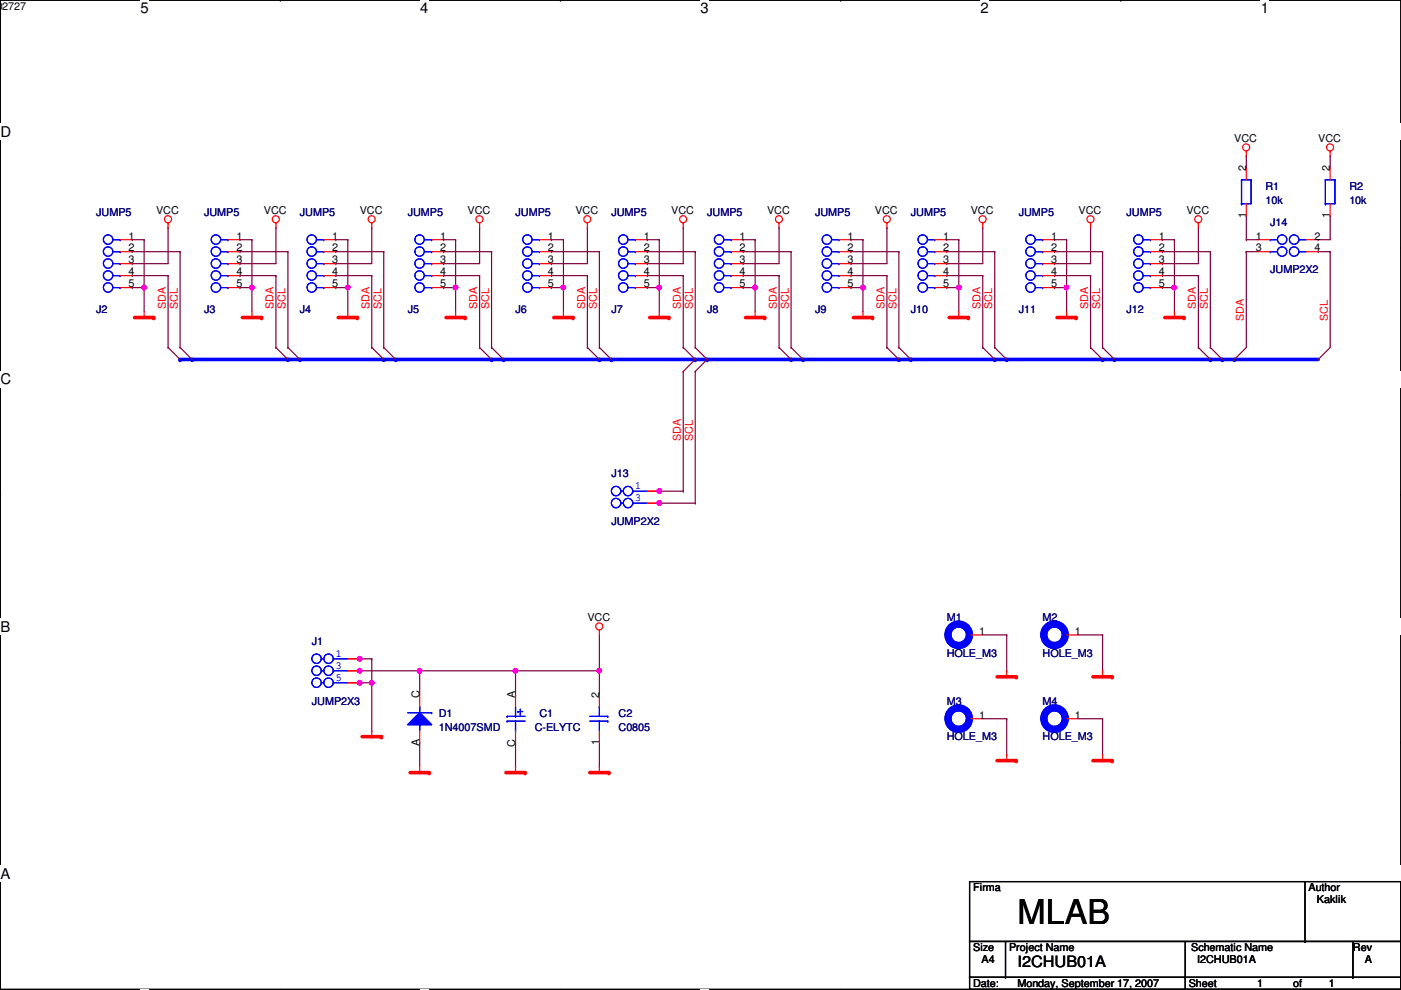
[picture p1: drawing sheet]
<svg xmlns="http://www.w3.org/2000/svg" width="297mm" height="210mm" viewBox="0 0 297 210" stroke-linecap="round" stroke-linejoin="round" font-family="sans-serif">
<defs><g id="words">
<text font-size="7.2" x="215.7" y="196">MLAB</text>
<text font-size="3.3" x="215.7" y="205.2">I2CHUB01A</text>
<g font-size="3.1">
<text x="29.8" y="2.8">5</text>
<text x="89.1" y="2.8">4</text>
<text x="148.5" y="2.8">3</text>
<text x="207.9" y="2.8">2</text>
<text x="267.3" y="2.8">1</text>
<text x=".1" y="29">D</text>
<text x=".1" y="81.5">C</text>
<text x=".1" y="133.9">B</text>
<text x=".1" y="186.4">A</text>
</g>
<g font-size="2.3">
<text x="-.8" y="2.1">02727</text>
<text x="261.7" y="30.1">VCC</text>
<text x="279.5" y="30.1">VCC</text>
<text x="264.2" y="36.4" transform="rotate(-90 264.2 36.4)">2</text>
<text x="282" y="36.4" transform="rotate(-90 282 36.4)">2</text>
<text x="33.1" y="45.3">VCC</text>
<text x="56" y="45.3">VCC</text>
<text x="76.3" y="45.3">VCC</text>
<text x="99.1" y="45.3">VCC</text>
<text x="122" y="45.3">VCC</text>
<text x="142.3" y="45.3">VCC</text>
<text x="162.6" y="45.3">VCC</text>
<text x="185.5" y="45.3">VCC</text>
<text x="205.8" y="45.3">VCC</text>
<text x="228.7" y="45.3">VCC</text>
<text x="251.5" y="45.3">VCC</text>
<text x="264.2" y="46.3" transform="rotate(-90 264.2 46.3)">1</text>
<text x="282" y="46.3" transform="rotate(-90 282 46.3)">1</text>
<text x="27.3" y="50.8">1</text>
<text x="27.3" y="53.3">2</text>
<text x="50.1" y="50.8">1</text>
<text x="50.1" y="53.3">2</text>
<text x="70.4" y="50.8">1</text>
<text x="70.4" y="53.3">2</text>
<text x="93.3" y="50.8">1</text>
<text x="93.3" y="53.3">2</text>
<text x="116.2" y="50.8">1</text>
<text x="116.2" y="53.3">2</text>
<text x="136.5" y="50.8">1</text>
<text x="136.5" y="53.3">2</text>
<text x="156.8" y="50.8">1</text>
<text x="156.8" y="53.3">2</text>
<text x="179.7" y="50.8">1</text>
<text x="179.7" y="53.3">2</text>
<text x="200" y="50.8">1</text>
<text x="200" y="53.3">2</text>
<text x="222.8" y="50.8">1</text>
<text x="222.8" y="53.3">2</text>
<text x="245.7" y="50.8">1</text>
<text x="245.7" y="53.3">2</text>
<text x="266.3" y="50.8">1</text>
<text x="266.3" y="53.3">3</text>
<text x="278.7" y="50.8">2</text>
<text x="278.7" y="53.3">4</text>
<text x="27.3" y="55.9">3</text>
<text x="27.3" y="58.4">4</text>
<text x="50.1" y="55.9">3</text>
<text x="50.1" y="58.4">4</text>
<text x="70.4" y="55.9">3</text>
<text x="70.4" y="58.4">4</text>
<text x="93.3" y="55.9">3</text>
<text x="93.3" y="58.4">4</text>
<text x="116.2" y="55.9">3</text>
<text x="116.2" y="58.4">4</text>
<text x="136.5" y="55.9">3</text>
<text x="136.5" y="58.4">4</text>
<text x="156.8" y="55.9">3</text>
<text x="156.8" y="58.4">4</text>
<text x="179.7" y="55.9">3</text>
<text x="179.7" y="58.4">4</text>
<text x="200" y="55.9">3</text>
<text x="200" y="58.4">4</text>
<text x="222.8" y="55.9">3</text>
<text x="222.8" y="58.4">4</text>
<text x="245.7" y="55.9">3</text>
<text x="245.7" y="58.4">4</text>
<text x="27.3" y="61">5</text>
<text x="50.1" y="61">5</text>
<text x="70.4" y="61">5</text>
<text x="93.3" y="61">5</text>
<text x="116.2" y="61">5</text>
<text x="136.5" y="61">5</text>
<text x="156.8" y="61">5</text>
<text x="179.7" y="61">5</text>
<text x="200" y="61">5</text>
<text x="222.8" y="61">5</text>
<text x="245.7" y="61">5</text>
<text x="124.5" y="131.7">VCC</text>
<text x="207.6" y="134.6">1</text>
<text x="227.9" y="134.6">1</text>
<text x="88.9" y="148.1" transform="rotate(-90 88.9 148.1)">C</text>
<text x="109.3" y="148.1" transform="rotate(-90 109.3 148.1)">A</text>
<text x="127" y="148.1" transform="rotate(-90 127 148.1)">2</text>
<text x="207.6" y="152.4">1</text>
<text x="227.9" y="152.4">1</text>
<text x="88.9" y="158.3" transform="rotate(-90 88.9 158.3)">A</text>
<text x="109.3" y="158.4" transform="rotate(-90 109.3 158.4)">C</text>
<text x="127" y="158" transform="rotate(-90 127 158)">1</text>
<text x="206.3" y="189.1">Firma</text>
<text x="277.4" y="189.1">Author</text>
<text x="279.2" y="191.6">Kaklik</text>
<text x="206.3" y="201.8">Size</text>
<text x="213.9" y="201.8">Project Name</text>
<text x="252.6" y="201.8">Schematic Name</text>
<text x="286.8" y="201.8">Rev</text>
<text x="206.3" y="209.4">Date:</text>
<text x="208.1" y="204.3">A4</text>
<text x="215.7" y="209.4">Monday, September 17, 2007</text>
<text x="252" y="209.4">Sheet</text>
<text x="253.8" y="204.3">I2CHUB01A</text>
<text x="266.5" y="209.4">1</text>
<text x="274.1" y="209.4">of</text>
<text x="281.8" y="209.4">1</text>
<text x="289.4" y="204.3">A</text>
</g>
<g font-size="2.3" fill="#000080">
<text x="268.3" y="40.2">R1</text>
<text x="286.1" y="40.2">R2</text>
<text x="20.4" y="45.8">JUMP5</text>
<text x="43.3" y="45.8">JUMP5</text>
<text x="63.6" y="45.8">JUMP5</text>
<text x="86.4" y="45.8">JUMP5</text>
<text x="109.3" y="45.8">JUMP5</text>
<text x="129.6" y="45.8">JUMP5</text>
<text x="149.9" y="45.8">JUMP5</text>
<text x="172.8" y="45.8">JUMP5</text>
<text x="193.1" y="45.8">JUMP5</text>
<text x="216" y="45.8">JUMP5</text>
<text x="238.8" y="45.8">JUMP5</text>
<text x="268.3" y="43.3">10k</text>
<text x="269.3" y="47.8">J14</text>
<text x="286.1" y="43.3">10k</text>
<text x="269.3" y="58">JUMP2X2</text>
<text x="20.4" y="66.4">J2</text>
<text x="43.3" y="66.4">J3</text>
<text x="63.6" y="66.4">J4</text>
<text x="86.4" y="66.4">J5</text>
<text x="109.3" y="66.4">J6</text>
<text x="129.6" y="66.4">J7</text>
<text x="149.9" y="66.4">J8</text>
<text x="172.8" y="66.4">J9</text>
<text x="193.1" y="66.4">J10</text>
<text x="216" y="66.4">J11</text>
<text x="238.8" y="66.4">J12</text>
<text x="129.6" y="101.2">J13</text>
<text x="129.6" y="111.3">JUMP2X2</text>
<text x="200.7" y="131.7">M1</text>
<text x="221.1" y="131.7">M2</text>
<text x="66.1" y="136.7">J1</text>
<text x="200.7" y="139.3">HOLE_M3</text>
<text x="221.1" y="139.3">HOLE_M3</text>
<text x="66.1" y="149.4">JUMP2X3</text>
<text x="200.7" y="149.4">M3</text>
<text x="221.1" y="149.4">M4</text>
<text x="93" y="152">D1</text>
<text x="93" y="155">1N4007SMD</text>
<text x="113.4" y="155">C-ELYTC</text>
<text x="114.4" y="152">C1</text>
<text x="131.1" y="152">C2</text>
<text x="131.1" y="155">C0805</text>
<text x="200.7" y="157.1">HOLE_M3</text>
<text x="221.1" y="157.1">HOLE_M3</text>
</g>
<g font-size="2.3" fill="#f00">
<text x="35.1" y="65.6" transform="rotate(-90 35.1 65.6)">SDA</text>
<text x="37.7" y="65.6" transform="rotate(-90 37.7 65.6)">SCL</text>
<text x="58" y="65.6" transform="rotate(-90 58 65.6)">SDA</text>
<text x="60.5" y="65.6" transform="rotate(-90 60.5 65.6)">SCL</text>
<text x="78.3" y="65.6" transform="rotate(-90 78.3 65.6)">SDA</text>
<text x="80.9" y="65.6" transform="rotate(-90 80.9 65.6)">SCL</text>
<text x="101.2" y="65.6" transform="rotate(-90 101.2 65.6)">SDA</text>
<text x="103.7" y="65.6" transform="rotate(-90 103.7 65.6)">SCL</text>
<text x="124" y="65.6" transform="rotate(-90 124 65.6)">SDA</text>
<text x="126.6" y="65.6" transform="rotate(-90 126.6 65.6)">SCL</text>
<text x="144.4" y="65.6" transform="rotate(-90 144.4 65.6)">SDA</text>
<text x="146.9" y="65.6" transform="rotate(-90 146.9 65.6)">SCL</text>
<text x="164.7" y="65.6" transform="rotate(-90 164.7 65.6)">SDA</text>
<text x="167.2" y="65.6" transform="rotate(-90 167.2 65.6)">SCL</text>
<text x="187.5" y="65.6" transform="rotate(-90 187.5 65.6)">SDA</text>
<text x="190.1" y="65.6" transform="rotate(-90 190.1 65.6)">SCL</text>
<text x="207.9" y="65.6" transform="rotate(-90 207.9 65.6)">SDA</text>
<text x="210.4" y="65.6" transform="rotate(-90 210.4 65.6)">SCL</text>
<text x="230.7" y="65.6" transform="rotate(-90 230.7 65.6)">SDA</text>
<text x="233.3" y="65.6" transform="rotate(-90 233.3 65.6)">SCL</text>
<text x="253.6" y="65.6" transform="rotate(-90 253.6 65.6)">SDA</text>
<text x="256.1" y="65.6" transform="rotate(-90 256.1 65.6)">SCL</text>
<text x="263.7" y="68.1" transform="rotate(-90 263.7 68.1)">SDA</text>
<text x="281.5" y="68.1" transform="rotate(-90 281.5 68.1)">SCL</text>
<text x="144.4" y="93.5" transform="rotate(-90 144.4 93.5)">SDA</text>
<text x="146.9" y="93.5" transform="rotate(-90 146.9 93.5)">SCL</text>
</g>
<g font-size="2.3" fill="#00f">
<text x="134.7" y="103.8">1</text>
<text x="134.7" y="106.3">3</text>
<text x="71.2" y="139.3">1</text>
<text x="71.2" y="141.9">3</text>
<text x="71.2" y="144.4">5</text>
</g>
</g></defs>
<path d="M.1 0h296.9v209.8h-296.9z" fill="none" stroke="#000" stroke-width=".25"/>
<g fill="#fff">
<path d="M29.8 0h1.7v3.5h-1.7z"/>
<path d="M29.8 209.8l1.7 .1z"/>
</g>
<path d="M59.4 0h.1M59.4 209.8h.1" fill="none" stroke="#000" stroke-width=".25"/>
<g fill="#fff">
<path d="M89.1 0h1.7v3.5h-1.7z"/>
<path d="M89.1 209.8l1.7 .1z"/>
</g>
<path d="M118.8 0h.1M118.8 209.8h.1" fill="none" stroke="#000" stroke-width=".25"/>
<g fill="#fff">
<path d="M148.5 0h1.7v3.5h-1.7z"/>
<path d="M148.5 209.8l1.7 .1z"/>
</g>
<path d="M178.2 0h.1M178.2 209.8h.1" fill="none" stroke="#000" stroke-width=".25"/>
<g fill="#fff">
<path d="M207.9 0h1.7v3.5h-1.7z"/>
<path d="M207.9 209.8l1.7 .1z"/>
</g>
<path d="M237.6 0h.1M237.6 209.8h.1" fill="none" stroke="#000" stroke-width=".25"/>
<g fill="#fff">
<path d="M267.3 0h1.7v3.5h-1.7z"/>
<path d="M267.3 209.8l1.7 .1z"/>
<path d="M.1 26.2h2.2v3.5h-2.2z"/>
<path d="M297 26.2l.1 3.5z"/>
<path d="M.1 78.7h2.2v3.5h-2.2z"/>
<path d="M297 78.7l.1 3.5z"/>
</g>
<path d="M.1 52.5h.1M297 52.5h.1" fill="none" stroke="#000" stroke-width=".25"/>
<g fill="#fff">
<path d="M.1 131.1h2.1v3.5h-2.1z"/>
<path d="M297 131.1l.1 3.5z"/>
</g>
<path d="M.1 104.9h.1M297 104.9h.1" fill="none" stroke="#000" stroke-width=".25"/>
<path d="M.1 104.9h.1M297 104.9h.1" fill="none" stroke="#000" stroke-width=".21"/>
<g fill="#fff">
<path d="M.1 183.6h2.1v3.5h-2.1z"/>
<path d="M297 183.6l.1 3.5z"/>
</g>
<path d="M.1 157.4h.1M297 157.4h.1" fill="none" stroke="#000" stroke-width=".25"/>
<path d="M76.3 142.3h12.7M89 142.3h.1" fill="none" stroke="#800040" stroke-width=".25"/>
<circle cx="76.3" cy="142.3" r=".49" fill="#f0f"/>
<circle cx="76.3" cy="142.3" r=".49" fill="none" stroke="#f0f" stroke-width=".25"/>
<circle cx="89" cy="142.3" r=".49" fill="#f0f"/>
<circle cx="89" cy="142.3" r=".49" fill="none" stroke="#f0f" stroke-width=".25"/>
<path d="M89 142.3h.1M89 142.3v5.1M89 142.3h38.1M109.3 147.4h.1M109.3 142.3v5.1M127.1 142.3h.1" fill="none" stroke="#800040" stroke-width=".25"/>
<circle cx="109.3" cy="142.3" r=".49" fill="#f0f"/>
<circle cx="109.3" cy="142.3" r=".49" fill="none" stroke="#f0f" stroke-width=".25"/>
<circle cx="127.1" cy="142.3" r=".49" fill="#f0f"/>
<circle cx="127.1" cy="142.3" r=".49" fill="none" stroke="#f0f" stroke-width=".25"/>
<path d="M76.3 139.7h2.5M78.8 139.7h.1M127.1 134.7v12.7M89 157.5h.1M89 157.5v5.1M109.3 157.5v5.1M127.1 147.4h.1M127.1 142.3h.1M127.1 157.5v5.1M109.3 162.6h.1M127.1 162.6h.1" fill="none" stroke="#800040" stroke-width=".25"/>
<circle cx="76.3" cy="139.7" r=".49" fill="#f0f"/>
<circle cx="76.3" cy="139.7" r=".49" fill="none" stroke="#f0f" stroke-width=".25"/>
<path d="M78.8 139.7v5.1M78.8 144.8h.1" fill="none" stroke="#800040" stroke-width=".25"/>
<circle cx="78.8" cy="144.8" r=".49" fill="#f0f"/>
<circle cx="78.8" cy="144.8" r=".49" fill="none" stroke="#f0f" stroke-width=".25"/>
<path d="M76.3 144.8h2.5M78.8 144.8h.1" fill="none" stroke="#800040" stroke-width=".25"/>
<circle cx="76.3" cy="144.8" r=".49" fill="#f0f"/>
<circle cx="76.3" cy="144.8" r=".49" fill="none" stroke="#f0f" stroke-width=".25"/>
<path d="M28 50.8h.1M28 50.8h2.6M30.6 61h.1M30.6 61v5.1M78.8 155h.1M78.8 144.8v10.2" fill="none" stroke="#800040" stroke-width=".25"/>
<circle cx="30.5" cy="61" r=".49" fill="#f0f"/>
<circle cx="30.5" cy="61" r=".49" fill="none" stroke="#f0f" stroke-width=".25"/>
<path d="M28 55.9h.1M30.6 50.8h.1M30.6 50.8v10.2h-2.6M35.6 48.3h.1M35.6 48.3v7.6h-7.6M50.9 50.8h.1M50.9 50.8h2.5M28 61h.1M53.4 61h.1M53.4 61v5.1" fill="none" stroke="#800040" stroke-width=".25"/>
<circle cx="53.4" cy="61" r=".49" fill="#f0f"/>
<circle cx="53.4" cy="61" r=".49" fill="none" stroke="#f0f" stroke-width=".25"/>
<path d="M50.9 55.9h.1M53.4 50.8h.1M53.4 50.8v10.2h-2.5M58.5 48.3h.1M58.5 48.3v7.6h-7.6M71.2 50.8h.1M71.2 50.8h2.5M50.9 61h.1M73.7 61h.1M73.7 61v5.1" fill="none" stroke="#800040" stroke-width=".25"/>
<circle cx="73.7" cy="61" r=".49" fill="#f0f"/>
<circle cx="73.7" cy="61" r=".49" fill="none" stroke="#f0f" stroke-width=".25"/>
<path d="M71.2 55.9h.1M73.7 50.8h.1M73.7 50.8v10.2h-2.5M78.8 48.3h.1M78.8 48.3v7.6h-7.6M94.1 50.8h.1M94.1 50.8h2.5M71.2 61h.1M96.6 61h.1M96.6 61v5.1" fill="none" stroke="#800040" stroke-width=".25"/>
<circle cx="96.6" cy="61" r=".49" fill="#f0f"/>
<circle cx="96.6" cy="61" r=".49" fill="none" stroke="#f0f" stroke-width=".25"/>
<path d="M94.1 55.9h.1M96.6 50.8h.1M96.6 50.8v10.2h-2.5M101.7 48.3h.1M101.7 48.3v7.6h-7.6M116.9 50.8h.1M116.9 50.8h2.6M94.1 61h.1M119.5 61h.1M119.5 61v5.1" fill="none" stroke="#800040" stroke-width=".25"/>
<circle cx="119.4" cy="61" r=".49" fill="#f0f"/>
<circle cx="119.4" cy="61" r=".49" fill="none" stroke="#f0f" stroke-width=".25"/>
<path d="M116.9 55.9h.1M119.5 50.8h.1M119.5 50.8v10.2h-2.6M124.5 48.3h.1M124.5 48.3v7.6h-7.6M137.2 50.8h.1M137.2 50.8h2.6M116.9 61h.1M139.8 61h.1M139.8 61v5.1" fill="none" stroke="#800040" stroke-width=".25"/>
<circle cx="139.8" cy="61" r=".49" fill="#f0f"/>
<circle cx="139.8" cy="61" r=".49" fill="none" stroke="#f0f" stroke-width=".25"/>
<path d="M137.2 55.9h.1M139.8 50.8h.1M139.8 50.8v10.2h-2.6M144.9 48.3h.1M144.9 48.3v7.6h-7.7M157.6 50.8h.1M157.6 50.8h2.5M137.2 61h.1M160.1 61h.1M160.1 61v5.1" fill="none" stroke="#800040" stroke-width=".25"/>
<circle cx="160.1" cy="61" r=".49" fill="#f0f"/>
<circle cx="160.1" cy="61" r=".49" fill="none" stroke="#f0f" stroke-width=".25"/>
<path d="M157.6 55.9h.1M160.1 50.8h.1M160.1 50.8v10.2h-2.5M165.2 48.3h.1M165.2 48.3v7.6h-7.6M180.4 50.8h.1M180.4 50.8h2.6M157.6 61h.1M183 61h.1M183 61v5.1" fill="none" stroke="#800040" stroke-width=".25"/>
<circle cx="182.9" cy="61" r=".49" fill="#f0f"/>
<circle cx="182.9" cy="61" r=".49" fill="none" stroke="#f0f" stroke-width=".25"/>
<path d="M180.4 55.9h.1M183 50.8h.1M183 50.8v10.2h-2.6M188 48.3h.1M188 48.3v7.6h-7.6M200.7 50.8h.1M200.7 50.8h2.6M180.4 61h.1M203.3 61h.1M203.3 61v5.1" fill="none" stroke="#800040" stroke-width=".25"/>
<circle cx="203.3" cy="61" r=".49" fill="#f0f"/>
<circle cx="203.3" cy="61" r=".49" fill="none" stroke="#f0f" stroke-width=".25"/>
<path d="M200.7 55.9h.1M203.3 50.8h.1M203.3 50.8v10.2h-2.6M208.4 48.3h.1M208.4 48.3v7.6h-7.7M223.6 50.8h.1M223.6 50.8h2.5M200.7 61h.1M226.1 61h.1M226.1 61v5.1" fill="none" stroke="#800040" stroke-width=".25"/>
<circle cx="226.1" cy="61" r=".49" fill="#f0f"/>
<circle cx="226.1" cy="61" r=".49" fill="none" stroke="#f0f" stroke-width=".25"/>
<path d="M223.6 55.9h.1M226.1 50.8h.1M226.1 50.8v10.2h-2.5M231.2 48.3h.1M231.2 48.3v7.6h-7.6M246.5 50.8h.1M246.5 50.8h2.5M223.6 61h.1M249 61h.1M249 61v5.1" fill="none" stroke="#800040" stroke-width=".25"/>
<circle cx="249" cy="61" r=".49" fill="#f0f"/>
<circle cx="249" cy="61" r=".49" fill="none" stroke="#f0f" stroke-width=".25"/>
<path d="M246.5 55.9h.1M249 50.8h.1M249 50.8v10.2h-2.5M254.1 48.3h.1M254.1 48.3v7.6h-7.6M246.5 61h.1" fill="none" stroke="#800040" stroke-width=".25"/>
<path d="M38.2 76.2h2.5" fill="none" stroke="#00f" stroke-width=".76"/>
<circle cx="38.2" cy="76.2" r=".38" fill="#00f"/>
<path d="M83.9 76.2h20.3" fill="none" stroke="#00f" stroke-width=".76"/>
<circle cx="83.9" cy="76.2" r=".38" fill="#00f"/>
<path d="M61 76.2h2.6" fill="none" stroke="#00f" stroke-width=".76"/>
<circle cx="61" cy="76.2" r=".38" fill="#00f"/>
<path d="M106.8 76.2h20.3" fill="none" stroke="#00f" stroke-width=".76"/>
<circle cx="106.8" cy="76.2" r=".38" fill="#00f"/>
<path d="M127.1 76.2h2.5" fill="none" stroke="#00f" stroke-width=".76"/>
<circle cx="127.1" cy="76.2" r=".38" fill="#00f"/>
<path d="M147.4 76.2h2.5" fill="none" stroke="#00f" stroke-width=".76"/>
<circle cx="147.4" cy="76.2" r=".38" fill="#00f"/>
<path d="M170.3 76.2h20.3" fill="none" stroke="#00f" stroke-width=".76"/>
<circle cx="170.3" cy="76.2" r=".38" fill="#00f"/>
<path d="M256.6 76.2h2.6" fill="none" stroke="#00f" stroke-width=".76"/>
<circle cx="256.6" cy="76.2" r=".38" fill="#00f"/>
<path d="M28 58.5h.1M28 53.4h.1M28 58.5h7.6M28 53.4h10.2M35.6 58.5h.1M35.6 58.5v15.2M38.2 53.4h.1M38.2 53.4v20.3M50.9 58.5h.1M50.9 58.5h7.6M58.5 58.5h.1M58.5 58.5v15.2" fill="none" stroke="#800040" stroke-width=".25"/>
<path d="M40.7 76.2h20.3" fill="none" stroke="#00f" stroke-width=".76"/>
<circle cx="40.7" cy="76.2" r=".38" fill="#00f"/>
<path d="M63.6 76.2h17.8" fill="none" stroke="#00f" stroke-width=".76"/>
<circle cx="63.6" cy="76.2" r=".38" fill="#00f"/>
<path d="M50.9 53.4h.1M50.9 53.4h10.1M61 53.4h.1M61 53.4v20.3M71.2 58.5h.1M71.2 53.4h.1M71.2 53.4h10.2M71.2 58.5h7.6M78.8 58.5h.1M78.8 58.5v15.2M81.4 53.4h.1M81.4 53.4v20.3" fill="none" stroke="#800040" stroke-width=".25"/>
<path d="M81.4 76.2h2.5" fill="none" stroke="#00f" stroke-width=".76"/>
<circle cx="81.4" cy="76.2" r=".38" fill="#00f"/>
<path d="M94.1 58.5h.1M94.1 53.4h.1M94.1 58.5h7.6M94.1 53.4h10.1M101.7 58.5h.1M101.7 58.5v15.2M104.2 53.4h.1M104.2 53.4v20.3" fill="none" stroke="#800040" stroke-width=".25"/>
<path d="M104.2 76.2h2.6" fill="none" stroke="#00f" stroke-width=".76"/>
<circle cx="104.2" cy="76.2" r=".38" fill="#00f"/>
<path d="M116.9 58.5h.1M116.9 53.4h.1M116.9 58.5h7.6M116.9 53.4h10.2M124.5 58.5h.1M124.5 58.5v15.2M127.1 53.4h.1M127.1 53.4v20.3" fill="none" stroke="#800040" stroke-width=".25"/>
<path d="M129.6 76.2h17.8" fill="none" stroke="#00f" stroke-width=".76"/>
<circle cx="129.6" cy="76.2" r=".38" fill="#00f"/>
<path d="M149.9 76.2h17.8" fill="none" stroke="#00f" stroke-width=".76"/>
<circle cx="149.9" cy="76.2" r=".38" fill="#00f"/>
<g fill="none" stroke="#800040" stroke-width=".25">
<path d="M137.2 58.5h.1M137.2 53.4h.1M137.2 58.5h7.7M137.2 53.4h10.2M144.9 58.5h.1M144.9 58.5v15.2M147.4 53.4h.1M147.4 53.4v20.3M157.6 58.5h.1M157.6 53.4h.1M157.6 58.5h7.6M157.6 53.4h10.1"/>
<path d="M165.2 58.5h.1M165.2 58.5v15.2M167.7 53.4h.1M167.7 53.4v20.3"/>
</g>
<path d="M167.7 76.2h2.6" fill="none" stroke="#00f" stroke-width=".76"/>
<circle cx="167.7" cy="76.2" r=".38" fill="#00f"/>
<path d="M193.1 76.2h17.8" fill="none" stroke="#00f" stroke-width=".76"/>
<circle cx="193.1" cy="76.2" r=".38" fill="#00f"/>
<path d="M233.8 76.2h2.5" fill="none" stroke="#00f" stroke-width=".76"/>
<circle cx="233.8" cy="76.2" r=".38" fill="#00f"/>
<path d="M210.9 76.2h2.5" fill="none" stroke="#00f" stroke-width=".76"/>
<circle cx="210.9" cy="76.2" r=".38" fill="#00f"/>
<path d="M180.4 58.5h.1M180.4 53.4h.1M180.4 58.5h7.6M180.4 53.4h10.2M188 58.5h.1M188 58.5v15.2M190.6 53.4h.1M190.6 53.4v20.3" fill="none" stroke="#800040" stroke-width=".25"/>
<path d="M190.6 76.2h2.5" fill="none" stroke="#00f" stroke-width=".76"/>
<circle cx="190.6" cy="76.2" r=".38" fill="#00f"/>
<path d="M200.7 58.5h.1M200.7 53.4h.1M200.7 58.5h7.7M200.7 53.4h10.2M208.4 58.5h.1M208.4 58.5v15.2M210.9 53.4h.1M210.9 53.4v20.3" fill="none" stroke="#800040" stroke-width=".25"/>
<path d="M213.4 76.2h20.4" fill="none" stroke="#00f" stroke-width=".76"/>
<circle cx="213.4" cy="76.2" r=".38" fill="#00f"/>
<path d="M223.6 53.4h.1M223.6 58.5h.1M223.6 53.4h10.2M223.6 58.5h7.6M231.2 58.5h.1M231.2 58.5v15.2M233.8 53.4h.1M233.8 53.4v20.3" fill="none" stroke="#800040" stroke-width=".25"/>
<path d="M236.3 76.2h20.3" fill="none" stroke="#00f" stroke-width=".76"/>
<circle cx="236.3" cy="76.2" r=".38" fill="#00f"/>
<g fill="none" stroke="#800040" stroke-width=".25">
<path d="M246.5 58.5h.1M246.5 53.4h.1M246.5 58.5h7.6M246.5 53.4h10.1M254.1 58.5h.1M254.1 58.5v15.2M256.6 53.4h.1M256.6 53.4v20.3M208.4 134.7h5M213.4 134.7h.1M213.4 134.7v7.6M228.7 134.7h5.1"/>
<path d="M233.8 134.7h.1M233.8 134.7v7.6M208.4 152.4h5M213.4 142.3h.1M213.4 152.4h.1M213.4 152.4v7.7M228.7 152.4h5.1M233.8 142.3h.1M233.8 152.4h.1M233.8 152.4v7.7M213.4 160.1h.1M233.8 160.1h.1"/>
</g>
<path d="M261.7 76.2h17.8" fill="none" stroke="#00f" stroke-width=".76"/>
<circle cx="261.7" cy="76.2" r=".38" fill="#00f"/>
<path d="M264.2 33.1h.1M264.2 33.1v2.5M282 33.1h.1M282 33.1v2.5M147.4 78.8v27.9M139.8 106.7h.1M139.8 106.7h7.6M147.4 106.7h.1" fill="none" stroke="#800040" stroke-width=".25"/>
<circle cx="139.8" cy="106.7" r=".49" fill="#f0f"/>
<circle cx="139.8" cy="106.7" r=".49" fill="none" stroke="#f0f" stroke-width=".25"/>
<path d="M144.9 78.8v25.4M139.8 104.2h.1M139.8 104.2h5.1M144.9 104.2h.1" fill="none" stroke="#800040" stroke-width=".25"/>
<circle cx="139.8" cy="104.2" r=".49" fill="#f0f"/>
<circle cx="139.8" cy="104.2" r=".49" fill="none" stroke="#f0f" stroke-width=".25"/>
<path d="M259.2 76.2h2.5" fill="none" stroke="#00f" stroke-width=".76"/>
<circle cx="259.2" cy="76.2" r=".38" fill="#00f"/>
<g fill="none" stroke="#800040" stroke-width=".25">
<path d="M264.2 45.8h.1M264.2 50.8h.1M264.2 53.4h.1M264.2 45.8v5M264.2 53.4v20.3M264.2 50.8h2.6M264.2 53.4h2.6M279.5 53.4h.1M279.5 50.8h.1M279.5 53.4h2.5M282 45.8h.1M282 53.4h.1"/>
<path d="M282 45.8v5h-2.5M282 53.4v20.3"/>
</g>
<path d="M89 163.9h.1M89 162.6v1.3" fill="none" stroke="#f00" stroke-width=".25"/>
<path d="M86.9 163.9h4.1" fill="none" stroke="#f00" stroke-width=".76"/>
<circle cx="91" cy="163.9" r=".38" fill="#f00"/>
<path d="M109.3 163.9h.1M109.3 162.6v1.3" fill="none" stroke="#f00" stroke-width=".25"/>
<path d="M107.3 163.9h4" fill="none" stroke="#f00" stroke-width=".76"/>
<circle cx="111.3" cy="163.9" r=".38" fill="#f00"/>
<path d="M127.1 163.9h.1M127.1 162.6v1.3" fill="none" stroke="#f00" stroke-width=".25"/>
<path d="M125 163.9h4.1" fill="none" stroke="#f00" stroke-width=".76"/>
<circle cx="129.1" cy="163.9" r=".38" fill="#f00"/>
<g fill="none" stroke="#f00" stroke-width=".25">
<path d="M127.1 133.6h.1M127.1 133.6v1.1M78.8 156.3h.1M78.8 155v1.3"/>
<circle cx="127.1" cy="132.9" r=".75"/>
</g>
<path d="M76.8 156.3h4.1" fill="none" stroke="#f00" stroke-width=".76"/>
<circle cx="80.9" cy="156.3" r=".38" fill="#f00"/>
<g fill="none" stroke="#f00" stroke-width=".25">
<path d="M35.6 47.3h.1M35.6 47.3v1M30.6 67.4h.1M30.6 66.1v1.3"/>
<circle cx="35.6" cy="46.5" r=".75"/>
</g>
<path d="M28.5 67.4h4.1" fill="none" stroke="#f00" stroke-width=".76"/>
<circle cx="32.6" cy="67.4" r=".38" fill="#f00"/>
<g fill="none" stroke="#f00" stroke-width=".25">
<path d="M58.5 47.3h.1M58.5 47.3v1M53.4 67.4h.1M53.4 66.1v1.3"/>
<circle cx="58.5" cy="46.5" r=".75"/>
</g>
<path d="M51.4 67.4h4.1" fill="none" stroke="#f00" stroke-width=".76"/>
<circle cx="55.5" cy="67.4" r=".38" fill="#f00"/>
<g fill="none" stroke="#f00" stroke-width=".25">
<path d="M78.8 47.3h.1M78.8 47.3v1M73.7 67.4h.1M73.7 66.1v1.3"/>
<circle cx="78.8" cy="46.5" r=".75"/>
</g>
<path d="M71.7 67.4h4.1" fill="none" stroke="#f00" stroke-width=".76"/>
<circle cx="75.8" cy="67.4" r=".38" fill="#f00"/>
<g fill="none" stroke="#f00" stroke-width=".25">
<path d="M101.7 47.3h.1M101.7 47.3v1M96.6 67.4h.1M96.6 66.1v1.3"/>
<circle cx="101.7" cy="46.5" r=".75"/>
</g>
<path d="M94.6 67.4h4" fill="none" stroke="#f00" stroke-width=".76"/>
<circle cx="98.6" cy="67.4" r=".38" fill="#f00"/>
<g fill="none" stroke="#f00" stroke-width=".25">
<path d="M124.5 47.3h.1M124.5 47.3v1M119.5 67.4h.1M119.5 66.1v1.3"/>
<circle cx="124.5" cy="46.5" r=".75"/>
</g>
<path d="M117.4 67.4h4.1" fill="none" stroke="#f00" stroke-width=".76"/>
<circle cx="121.5" cy="67.4" r=".38" fill="#f00"/>
<g fill="none" stroke="#f00" stroke-width=".25">
<path d="M144.9 47.3h.1M144.9 47.3v1M139.8 67.4h.1M139.8 66.1v1.3"/>
<circle cx="144.8" cy="46.5" r=".75"/>
</g>
<path d="M137.7 67.4h4.1" fill="none" stroke="#f00" stroke-width=".76"/>
<circle cx="141.8" cy="67.4" r=".38" fill="#f00"/>
<g fill="none" stroke="#f00" stroke-width=".25">
<path d="M165.2 47.3h.1M165.2 47.3v1M160.1 67.4h.1M160.1 66.1v1.3"/>
<circle cx="165.2" cy="46.5" r=".75"/>
</g>
<path d="M158.1 67.4h4" fill="none" stroke="#f00" stroke-width=".76"/>
<circle cx="162.1" cy="67.4" r=".38" fill="#f00"/>
<g fill="none" stroke="#f00" stroke-width=".25">
<path d="M188 47.3h.1M188 47.3v1M183 67.4h.1M183 66.1v1.3"/>
<circle cx="188" cy="46.5" r=".75"/>
</g>
<path d="M180.9 67.4h4.1" fill="none" stroke="#f00" stroke-width=".76"/>
<circle cx="185" cy="67.4" r=".38" fill="#f00"/>
<g fill="none" stroke="#f00" stroke-width=".25">
<path d="M208.4 47.3h.1M208.4 47.3v1M203.3 67.4h.1M203.3 66.1v1.3"/>
<circle cx="208.3" cy="46.5" r=".75"/>
</g>
<path d="M201.2 67.4h4.1" fill="none" stroke="#f00" stroke-width=".76"/>
<circle cx="205.3" cy="67.4" r=".38" fill="#f00"/>
<g fill="none" stroke="#f00" stroke-width=".25">
<path d="M231.2 47.3h.1M231.2 47.3v1M226.1 67.4h.1M226.1 66.1v1.3"/>
<circle cx="231.2" cy="46.5" r=".75"/>
</g>
<path d="M224.1 67.4h4.1" fill="none" stroke="#f00" stroke-width=".76"/>
<circle cx="228.2" cy="67.4" r=".38" fill="#f00"/>
<g fill="none" stroke="#f00" stroke-width=".25">
<path d="M254.1 47.3h.1M254.1 47.3v1M249 67.4h.1M249 66.1v1.3"/>
<circle cx="254.1" cy="46.5" r=".75"/>
</g>
<path d="M247 67.4h4" fill="none" stroke="#f00" stroke-width=".76"/>
<circle cx="251" cy="67.4" r=".38" fill="#f00"/>
<path d="M213.4 143.6h.1M213.4 142.3v1.3" fill="none" stroke="#f00" stroke-width=".25"/>
<path d="M211.4 143.6h4.1" fill="none" stroke="#f00" stroke-width=".76"/>
<circle cx="215.5" cy="143.6" r=".38" fill="#f00"/>
<path d="M233.8 143.6h.1M233.8 142.3v1.3" fill="none" stroke="#f00" stroke-width=".25"/>
<path d="M231.7 143.6h4.1" fill="none" stroke="#f00" stroke-width=".76"/>
<circle cx="235.8" cy="143.6" r=".38" fill="#f00"/>
<path d="M213.4 161.3h.1M213.4 160.1v1.2" fill="none" stroke="#f00" stroke-width=".25"/>
<path d="M211.4 161.3h4.1" fill="none" stroke="#f00" stroke-width=".76"/>
<circle cx="215.5" cy="161.3" r=".38" fill="#f00"/>
<path d="M233.8 161.3h.1M233.8 160.1v1.2" fill="none" stroke="#f00" stroke-width=".25"/>
<path d="M231.7 161.3h4.1" fill="none" stroke="#f00" stroke-width=".76"/>
<circle cx="235.8" cy="161.3" r=".38" fill="#f00"/>
<g fill="none" stroke="#f00" stroke-width=".25">
<path d="M264.2 32h.1M264.2 32v1.1M282 32h.1M282 32v1.1M68.7 50.8h2.5M68.7 53.4h2.5M68.7 55.9h2.5M68.7 58.5h2.5M91.5 50.8h2.6M91.5 53.4h2.6M91.5 55.9h2.6M91.5 58.5h2.6"/>
<path d="M134.7 50.8h2.5M134.7 53.4h2.5M134.7 55.9h2.5M134.7 58.5h2.5M155 50.8h2.6M155 53.4h2.6M155 55.9h2.6M155 58.5h2.6M198.2 50.8h2.5M198.2 53.4h2.5M198.2 55.9h2.5M198.2 58.5h2.5"/>
<path d="M221.1 50.8h2.5M221.1 53.4h2.5M221.1 55.9h2.5M221.1 58.5h2.5M266.8 50.8h2.5M266.8 53.4h2.5M276.9 50.8h2.6M276.9 53.4h2.6M68.7 61h2.5M91.5 61h2.6M134.7 61h2.5M155 61h2.6"/>
<path d="M198.2 61h2.5M221.1 61h2.5M137.2 104.2h2.6M137.2 106.7h2.6M73.7 139.7h2.6M226.1 134.7h2.6M73.7 142.3h2.6M73.7 144.8h2.6"/>
<circle cx="264.2" cy="31.3" r=".75"/>
<circle cx="282" cy="31.3" r=".75"/>
</g>
<g fill="none" stroke="#800040" stroke-width=".25">
<path d="M35.6 73.7h.1M35.6 73.7l2.6 2.5M38.2 73.7h.1M38.2 73.7l2.5 2.5M58.5 73.7h.1M58.5 73.7l2.5 2.5M61 73.7h.1M61 73.7l2.6 2.5M78.8 73.7h.1M78.8 73.7l2.6 2.5M81.4 73.7h.1M81.4 73.7l2.5 2.5"/>
<path d="M101.7 73.7h.1M101.7 73.7l2.5 2.5M104.2 73.7h.1M104.2 73.7l2.6 2.5M124.5 73.7h.1M124.5 73.7l2.6 2.5M127.1 73.7h.1M127.1 73.7l2.5 2.5M144.9 73.7h.1M144.9 78.8h.1M144.9 73.7l2.5 2.5-2.5 2.6M147.4 73.7h.1"/>
<path d="M147.4 78.8h.1M147.4 73.7l2.5 2.5-2.5 2.6M165.2 73.7h.1M165.2 73.7l2.5 2.5M167.7 73.7h.1M167.7 73.7l2.6 2.5M188 73.7h.1M188 73.7l2.6 2.5M190.6 73.7h.1M190.6 73.7l2.5 2.5M208.4 73.7h.1M208.4 73.7l2.5 2.5"/>
<path d="M210.9 73.7h.1M210.9 73.7l2.5 2.5M231.2 73.7h.1M231.2 73.7l2.6 2.5M233.8 73.7h.1M233.8 73.7l2.5 2.5M254.1 73.7h.1M254.1 73.7l2.5 2.5M256.6 73.7h.1M256.6 73.7l2.6 2.5M261.7 76.2h.1M264.2 73.7l-2.5 2.5"/>
<path d="M279.5 76.2h.1M282 73.7l-2.5 2.5"/>
</g>
<path d="M205.6 187h91.4v12.7h-91.4zM205.6 199.7h91.4v7.6h-91.4zM213.2 199.7v7.6M251.3 199.7v10.1M276.7 199.7h.1M276.7 187v12.7M286.8 199.7v7.6M205.6 207.3h91.4v2.5h-91.4zM213.2 207.3h.1M251.3 207.3h.1M251.3 209.8h.1M286.8 207.3h.1" fill="none" stroke="#000" stroke-width=".25"/>
<g fill="none" stroke="#00f" stroke-width=".25">
<path d="M67.1 50.8h1.6M67.1 53.4h1.6M67.1 55.9h1.6M67.1 58.5h1.6M68.7 50.8h.1M68.7 53.4h.1M68.7 55.9h.1M68.7 58.5h.1M90 50.8h1.5M90 53.4h1.5M90 55.9h1.5M90 58.5h1.5"/>
<path d="M91.5 50.8h.1M91.5 53.4h.1M91.5 55.9h.1M91.5 58.5h.1M133.2 50.8h1.5M133.2 53.4h1.5M133.2 55.9h1.5M133.2 58.5h1.5M134.7 50.8h.1M134.7 53.4h.1M134.7 55.9h.1M134.7 58.5h.1"/>
<path d="M153.5 50.8h1.5M153.5 53.4h1.5M153.5 55.9h1.5M153.5 58.5h1.5M155 50.8h.1M155 53.4h.1M155 55.9h.1M155 58.5h.1M196.7 50.8h1.5M196.7 53.4h1.5M196.7 55.9h1.5M196.7 58.5h1.5"/>
<path d="M198.2 50.8h.1M198.2 53.4h.1M198.2 55.9h.1M198.2 58.5h.1M219.5 50.8h1.6M219.5 53.4h1.6M219.5 55.9h1.6M219.5 58.5h1.6M221.1 50.8h.1M221.1 53.4h.1M221.1 55.9h.1M221.1 58.5h.1"/>
<path d="M269.3 50.8h.1M269.3 53.4h.1M269.3 50.8h1.5M269.3 53.4h1.5M275.4 53.4h.1M275.4 50.8h.1M275.4 50.8h1.5M275.4 53.4h1.5M67.1 61h1.6M68.7 61h.1M90 61h1.5M91.5 61h.1"/>
<path d="M133.2 61h1.5M134.7 61h.1M153.5 61h1.5M155 61h.1M196.7 61h1.5M198.2 61h.1M219.5 61h1.6M221.1 61h.1M131.7 104.2h.1M131.7 106.7h.1M131.7 104.2h.5M131.7 106.7h.5"/>
<path d="M134.2 104.2h.1M134.2 106.7h.1M134.2 104.2h3M134.2 106.7h3M68.2 139.7h.1M68.2 139.7h.5M70.7 139.7h.1M70.7 139.7h3M225.9 134.7h.1M225.9 134.7h.2M68.2 142.3h.1M68.2 144.8h.1"/>
<path d="M68.2 142.3h.5M68.2 144.8h.5M70.7 142.3h.1M70.7 144.8h.1M70.7 142.3h3M70.7 144.8h3M86.4 151.2h5.1M89 149.9h.1M89 149.9v1.3M91.5 151.2h.1"/>
<circle cx="66.1" cy="58.4" r="1"/>
<circle cx="66.1" cy="50.8" r="1"/>
<circle cx="66.1" cy="55.9" r="1"/>
<circle cx="66.1" cy="53.4" r="1"/>
<circle cx="89" cy="53.4" r="1"/>
<circle cx="89" cy="50.8" r="1"/>
<circle cx="89" cy="58.4" r="1"/>
<circle cx="89" cy="55.9" r="1"/>
<circle cx="132.1" cy="50.8" r="1"/>
<circle cx="132.1" cy="53.4" r="1"/>
<circle cx="132.1" cy="58.4" r="1"/>
<circle cx="132.1" cy="55.9" r="1"/>
<circle cx="152.5" cy="53.4" r="1"/>
<circle cx="152.5" cy="58.4" r="1"/>
<circle cx="152.5" cy="50.8" r="1"/>
<circle cx="152.5" cy="55.9" r="1"/>
<circle cx="195.6" cy="50.8" r="1"/>
<circle cx="195.6" cy="53.4" r="1"/>
<circle cx="195.6" cy="55.9" r="1"/>
<circle cx="195.6" cy="58.4" r="1"/>
<circle cx="218.5" cy="50.8" r="1"/>
<circle cx="218.5" cy="55.9" r="1"/>
<circle cx="218.5" cy="53.4" r="1"/>
<circle cx="218.5" cy="58.4" r="1"/>
<circle cx="271.8" cy="50.8" r="1"/>
<circle cx="271.8" cy="53.4" r="1"/>
<circle cx="274.4" cy="50.8" r="1"/>
<circle cx="274.4" cy="53.4" r="1"/>
<circle cx="66.1" cy="61" r="1"/>
<circle cx="89" cy="61" r="1"/>
<circle cx="132.1" cy="61" r="1"/>
<circle cx="152.5" cy="61" r="1"/>
<circle cx="195.6" cy="61" r="1"/>
<circle cx="218.5" cy="61" r="1"/>
<circle cx="130.6" cy="104.2" r="1"/>
<circle cx="130.6" cy="106.7" r="1"/>
<circle cx="133.2" cy="104.2" r="1"/>
<circle cx="133.2" cy="106.7" r="1"/>
<circle cx="67.1" cy="139.7" r="1"/>
<circle cx="69.7" cy="139.7" r="1"/>
<circle cx="67.1" cy="144.8" r="1"/>
<circle cx="67.1" cy="142.3" r="1"/>
<circle cx="69.7" cy="144.8" r="1"/>
<circle cx="69.7" cy="142.3" r="1"/>
</g>
<circle cx="223.6" cy="134.6" r="2.27" fill="none" stroke="#00f" stroke-width="1.5"/>
<path d="M89 151.2l2.5 2.5h-5.1z" fill="#00f"/>
<path d="M86.4 151.2h5.1M89 151.2l2.5 2.5h-5.1zM89 153.7h.1M89 149.9h.1M89 149.9v1.3M89 153.7v1.3M91.5 151.2h.1" fill="none" stroke="#00f" stroke-width=".25"/>
<path d="M89 151.2l2.5 2.5h-5.1z" fill="#00f"/>
<g fill="none" stroke="#00f" stroke-width=".25">
<path d="M263.2 38.1h.1M263.2 38.1v5.1M263.2 38.1h2.1M265.3 38.1h.1M265.3 38.1v5.1h-2.1M281 38.1h.1M281 38.1h2M281 38.1v5.1M283 38.1h.1M283 38.1v5.1h-2M24 50.8h1.5M24 53.4h1.5"/>
<path d="M24 55.9h1.5M24 58.5h1.5M25.5 50.8h.1M25.5 53.4h.1M25.5 55.9h.1M25.5 58.5h.1M46.8 50.8h1.5M46.8 53.4h1.5M46.8 55.9h1.5M46.8 58.5h1.5M48.3 50.8h.1M48.3 53.4h.1"/>
<path d="M48.3 55.9h.1M48.3 58.5h.1M112.9 50.8h1.5M112.9 53.4h1.5M112.9 55.9h1.5M112.9 58.5h1.5M114.4 50.8h.1M114.4 53.4h.1M114.4 55.9h.1M114.4 58.5h.1M176.4 50.8h1.5M176.4 53.4h1.5"/>
<path d="M176.4 55.9h1.5M176.4 58.5h1.5M177.9 50.8h.1M177.9 53.4h.1M177.9 55.9h.1M177.9 58.5h.1M242.4 50.8h1.5M242.4 53.4h1.5M242.4 55.9h1.5M242.4 58.5h1.5M243.9 50.8h.1M243.9 53.4h.1"/>
<path d="M243.9 55.9h.1M243.9 58.5h.1M263.2 43.2h.1M281 43.2h.1M24 61h1.5M25.5 61h.1M46.8 61h1.5M48.3 61h.1M112.9 61h1.5M114.4 61h.1M176.4 61h1.5M177.9 61h.1"/>
<path d="M242.4 61h1.5M243.9 61h.1M205.6 134.7h.1M205.6 134.7h.2M89 151.2l2.5 2.5h-5.1zM89 153.7h.1M89 153.7v1.3M107.5 151.9h.1M107.5 153h.1M107.5 153h3.8M107.5 151.9h3.8M109.3 151.9h.1"/>
<path d="M109.3 155h.1M109.3 149.9v2M109.3 153v2M109.8 150.9h.1M109.8 150.9h1M110.3 151.4h.1M110.3 150.4v1M125 153h3.9M125 151.9h3.9M127.1 153h.1M127.1 149.9h.1M127.1 149.9v2"/>
<path d="M127.1 153v2M128.9 153h.1M128.9 151.9h.1M205.6 152.4h.1M205.6 152.4h.2M225.9 152.4h.1M225.9 152.4h.2"/>
<circle cx="22.9" cy="55.9" r="1"/>
<circle cx="22.9" cy="50.8" r="1"/>
<circle cx="22.9" cy="53.4" r="1"/>
<circle cx="22.9" cy="58.4" r="1"/>
<circle cx="45.8" cy="58.4" r="1"/>
<circle cx="45.8" cy="55.9" r="1"/>
<circle cx="45.8" cy="50.8" r="1"/>
<circle cx="45.8" cy="53.4" r="1"/>
<circle cx="111.8" cy="58.4" r="1"/>
<circle cx="111.8" cy="50.8" r="1"/>
<circle cx="111.8" cy="55.9" r="1"/>
<circle cx="111.8" cy="53.4" r="1"/>
<circle cx="175.3" cy="55.9" r="1"/>
<circle cx="175.3" cy="53.4" r="1"/>
<circle cx="175.3" cy="50.8" r="1"/>
<circle cx="175.3" cy="58.4" r="1"/>
<circle cx="241.4" cy="50.8" r="1"/>
<circle cx="241.4" cy="55.9" r="1"/>
<circle cx="241.4" cy="53.4" r="1"/>
<circle cx="241.4" cy="58.4" r="1"/>
<circle cx="22.9" cy="61" r="1"/>
<circle cx="45.8" cy="61" r="1"/>
<circle cx="111.8" cy="61" r="1"/>
<circle cx="175.3" cy="61" r="1"/>
<circle cx="241.4" cy="61" r="1"/>
</g>
<g fill="none" stroke="#f00" stroke-width=".25">
<path d="M264.2 35.6v2.5M282 35.6v2.5M25.5 50.8h2.5M25.5 53.4h2.5M25.5 55.9h2.5M25.5 58.5h2.5M48.3 50.8h2.6M48.3 53.4h2.6M48.3 55.9h2.6M48.3 58.5h2.6M114.4 50.8h2.5M114.4 53.4h2.5"/>
<path d="M114.4 55.9h2.5M114.4 58.5h2.5M177.9 50.8h2.5M177.9 53.4h2.5M177.9 55.9h2.5M177.9 58.5h2.5M243.9 50.8h2.6M243.9 53.4h2.6M243.9 55.9h2.6M243.9 58.5h2.6M264.2 43.2v2.6M282 43.2v2.6"/>
<path d="M25.5 61h2.5M48.3 61h2.6M114.4 61h2.5M177.9 61h2.5M243.9 61h2.6M205.8 134.7h2.6M89 147.4v2.5M89 155v2.5M109.3 147.4v2.5M109.3 155v2.5M127.1 147.4v2.5M127.1 155v2.5"/>
<path d="M205.8 152.4h2.6M226.1 152.4h2.6"/>
</g>
<g fill="none" stroke="#00f" stroke-width="1.5">
<circle cx="203.3" cy="134.6" r="2.27"/>
<circle cx="203.3" cy="152.4" r="2.27"/>
<circle cx="223.6" cy="152.4" r="2.27"/>
</g>
<circle cx="76.3" cy="142.3" r=".49" fill="#f0f"/>
<circle cx="76.3" cy="142.3" r=".49" fill="none" stroke="#f0f" stroke-width=".25"/>
<circle cx="89" cy="142.3" r=".49" fill="#f0f"/>
<circle cx="89" cy="142.3" r=".49" fill="none" stroke="#f0f" stroke-width=".25"/>
<circle cx="109.3" cy="142.3" r=".49" fill="#f0f"/>
<circle cx="109.3" cy="142.3" r=".49" fill="none" stroke="#f0f" stroke-width=".25"/>
<circle cx="127.1" cy="142.3" r=".49" fill="#f0f"/>
<circle cx="127.1" cy="142.3" r=".49" fill="none" stroke="#f0f" stroke-width=".25"/>
<circle cx="76.3" cy="139.7" r=".49" fill="#f0f"/>
<circle cx="76.3" cy="139.7" r=".49" fill="none" stroke="#f0f" stroke-width=".25"/>
<circle cx="78.8" cy="144.8" r=".49" fill="#f0f"/>
<circle cx="78.8" cy="144.8" r=".49" fill="none" stroke="#f0f" stroke-width=".25"/>
<circle cx="76.3" cy="144.8" r=".49" fill="#f0f"/>
<circle cx="76.3" cy="144.8" r=".49" fill="none" stroke="#f0f" stroke-width=".25"/>
<circle cx="30.5" cy="61" r=".49" fill="#f0f"/>
<circle cx="30.5" cy="61" r=".49" fill="none" stroke="#f0f" stroke-width=".25"/>
<circle cx="53.4" cy="61" r=".49" fill="#f0f"/>
<circle cx="53.4" cy="61" r=".49" fill="none" stroke="#f0f" stroke-width=".25"/>
<circle cx="73.7" cy="61" r=".49" fill="#f0f"/>
<circle cx="73.7" cy="61" r=".49" fill="none" stroke="#f0f" stroke-width=".25"/>
<circle cx="96.6" cy="61" r=".49" fill="#f0f"/>
<circle cx="96.6" cy="61" r=".49" fill="none" stroke="#f0f" stroke-width=".25"/>
<circle cx="119.4" cy="61" r=".49" fill="#f0f"/>
<circle cx="119.4" cy="61" r=".49" fill="none" stroke="#f0f" stroke-width=".25"/>
<circle cx="139.8" cy="61" r=".49" fill="#f0f"/>
<circle cx="139.8" cy="61" r=".49" fill="none" stroke="#f0f" stroke-width=".25"/>
<circle cx="160.1" cy="61" r=".49" fill="#f0f"/>
<circle cx="160.1" cy="61" r=".49" fill="none" stroke="#f0f" stroke-width=".25"/>
<circle cx="182.9" cy="61" r=".49" fill="#f0f"/>
<circle cx="182.9" cy="61" r=".49" fill="none" stroke="#f0f" stroke-width=".25"/>
<circle cx="203.3" cy="61" r=".49" fill="#f0f"/>
<circle cx="203.3" cy="61" r=".49" fill="none" stroke="#f0f" stroke-width=".25"/>
<circle cx="226.1" cy="61" r=".49" fill="#f0f"/>
<circle cx="226.1" cy="61" r=".49" fill="none" stroke="#f0f" stroke-width=".25"/>
<circle cx="249" cy="61" r=".49" fill="#f0f"/>
<circle cx="249" cy="61" r=".49" fill="none" stroke="#f0f" stroke-width=".25"/>
<circle cx="139.8" cy="106.7" r=".49" fill="#f0f"/>
<circle cx="139.8" cy="106.7" r=".49" fill="none" stroke="#f0f" stroke-width=".25"/>
<circle cx="139.8" cy="104.2" r=".49" fill="#f0f"/>
<circle cx="139.8" cy="104.2" r=".49" fill="none" stroke="#f0f" stroke-width=".25"/>
<use href="#words"/>
</svg>
